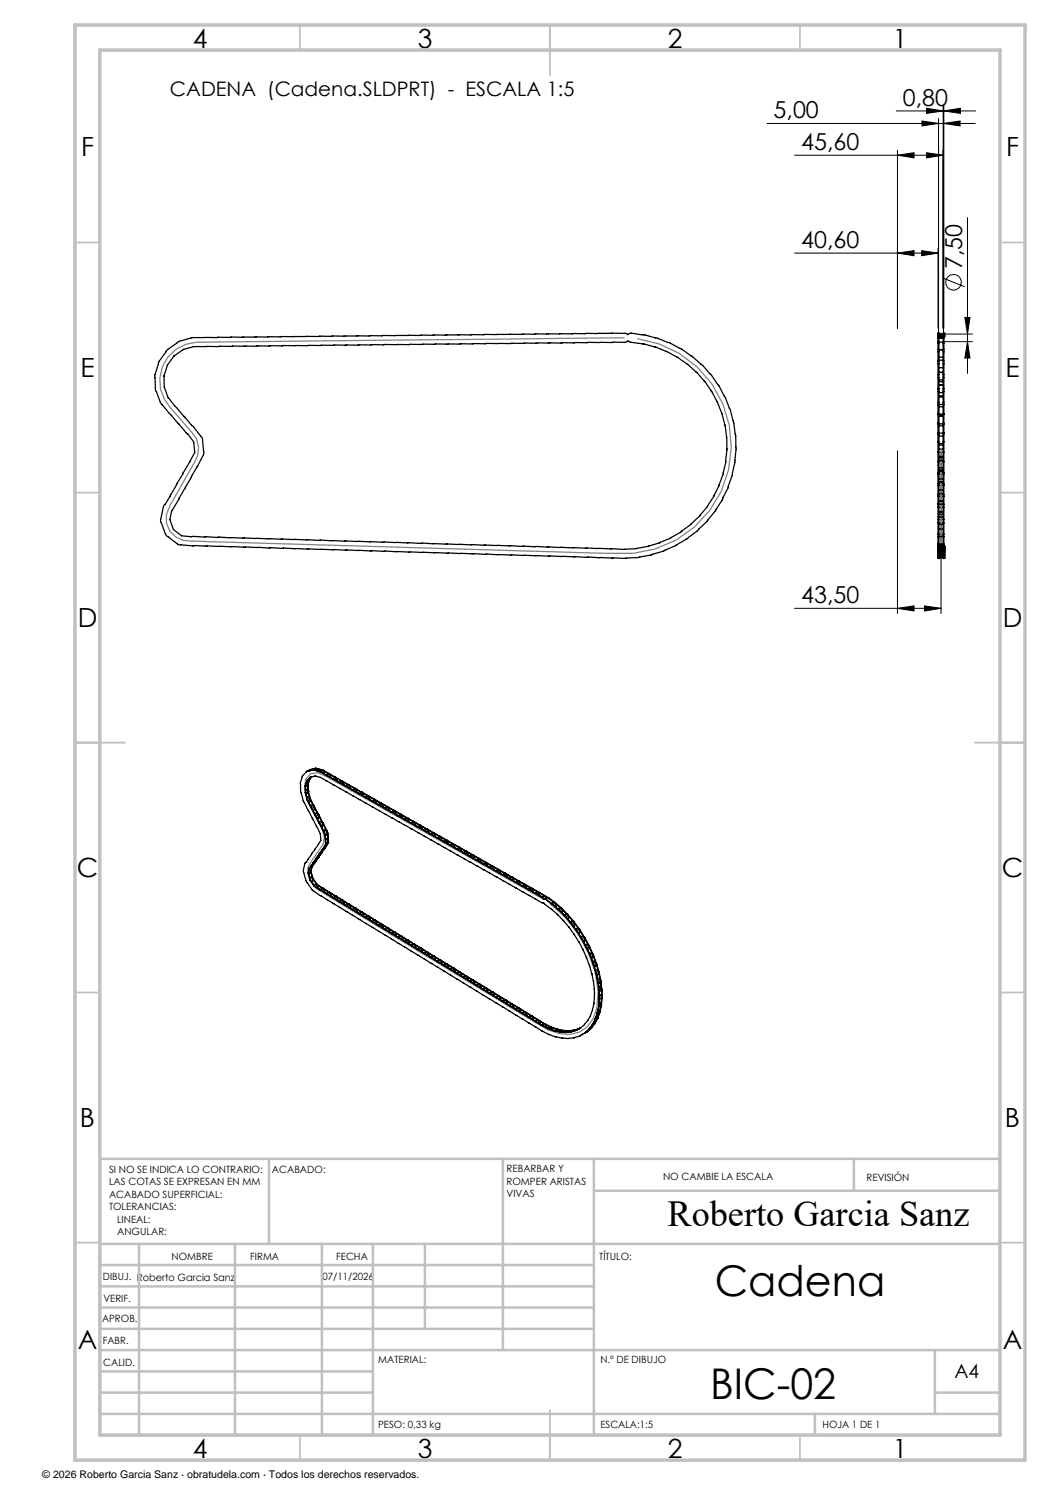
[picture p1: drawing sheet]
<svg xmlns="http://www.w3.org/2000/svg" width="210mm" height="297mm" viewBox="0 0 210 297" stroke-linecap="round" stroke-linejoin="round" font-family="sans-serif">
<defs><g id="words">
<g font-size="8.5">
<text x="142.9" y="259.3">Cadena</text>
<text x="142" y="279.7">BIC-02</text>
</g>
<text font-size="7.3" x="133.5" y="245.1">Roberto Garcia Sanz</text>
<g font-size="5.3">
<text x="38.5" y="9.5">4</text>
<text x="83.5" y="9.5">3</text>
<text x="133.6" y="9.5">2</text>
<text x="178.6" y="9.5">1</text>
<text x="16.2" y="31.3">F</text>
<text x="201.2" y="31.3">F</text>
<text x="16.1" y="75.5">E</text>
<text x="201.1" y="75.5">E</text>
<text x="15.5" y="125.5">D</text>
<text x="200.5" y="125.5">D</text>
<text x="15.4" y="175.5">C</text>
<text x="200.4" y="175.5">C</text>
<text x="16" y="225.5">B</text>
<text x="201" y="225.5">B</text>
<text x="15.5" y="269.8">A</text>
<text x="200.5" y="269.8">A</text>
<text x="38.5" y="291.5">4</text>
<text x="83.5" y="291.5">3</text>
<text x="133.6" y="291.5">2</text>
<text x="178.6" y="291.5">1</text>
</g>
<g font-size="4.7">
<text x="154.7" y="23.7">5,00</text>
<text x="180.6" y="21.1">0,80</text>
<text x="160.2" y="30">45,60</text>
<text x="160.2" y="49.6">40,60</text>
<text x="192.4" y="53.9" transform="rotate(-90 192.4 53.9)">7,50</text>
<text x="160.2" y="120.7">43,50</text>
</g>
<text font-size="4" x="34" y="19.1">CADENA (Cadena.SLDPRT) - ESCALA 1:5</text>
<text font-size="3.9" x="190.9" y="275.5">A4</text>
<text font-size="2.1" x="8.5" y="295.6">© 2026 Roberto Garcia Sanz · obratudela.com · Todos los derechos reservados.</text>
<g font-size="2">
<text x="21.8" y="234.6">SI NO SE INDICA LO CONTRARIO:</text>
<text x="21.8" y="237.1">LAS COTAS SE EXPRESAN EN MM</text>
<text x="21.8" y="239.6">ACABADO SUPERFICIAL:</text>
<text x="54.4" y="234.6">ACABADO:</text>
<text x="101.3" y="234.5">REBARBAR Y</text>
<text x="101.3" y="237">ROMPER ARISTAS</text>
<text x="101.3" y="239.5">VIVAS</text>
<text x="132.6" y="236">NO CAMBIE LA ESCALA</text>
<text x="173.3" y="236.2">REVISIÓN</text>
<text x="21.8" y="242.1">TOLERANCIAS:</text>
<text x="23.4" y="244.6">LINEAL:</text>
<text x="23.4" y="247.1">ANGULAR:</text>
<text x="34.3" y="252">NOMBRE</text>
<text x="50" y="251.9">FIRMA</text>
<text x="67.2" y="251.9">FECHA</text>
<text x="119.9" y="251.9">TÍTULO:</text>
<text x="20.6" y="256.1">DIBUJ. Roberto Garcia Sanz</text>
<text x="64.5" y="255.9">07/11/2026</text>
<text x="20.7" y="260.3">VERIF.</text>
<text x="20.4" y="264.4">APROB.</text>
<text x="20.5" y="268.8">FABR.</text>
<text x="20.7" y="273.1">CALID.</text>
<text x="75.6" y="272.5">MATERIAL:</text>
<text x="120.1" y="272.5">N.º DE DIBUJO</text>
<text x="75.6" y="285.5">PESO: 0,33 kg</text>
<text x="120.1" y="285.6">ESCALA:1:5</text>
<text x="164.5" y="285.6">HOJA 1 DE 1</text>
</g>
</g></defs>
<g fill="none" stroke="#000" stroke-width=".2">
<path d="M153.4 24.7h41.7M158.9 31h29.7M179.2 22.2h15.9M179.5 31l3.3-.5v1.1zM179.5 30.1v35.5M184.4 24.2l3.3 .5-3.3 .5zM185.3 21.7l3.3 .5-3.3 .5zM185.3 30.5l3.3 .5-3.3 .6zM187.7 23.7v42.9M188.6 21.2v44.4M188.7 24.7l3.3-.5v1zM188.7 23.7v42.9"/>
<path d="M188.8 22.2l3.3-.5v1zM188.8 21.2v44.4M158.9 50.6h28.7M179.5 50.6l3.3-.5v1zM184.3 50.1l3.3 .5-3.3 .5zM187.6 49.6v16M188.5 55.6l4.4 1.8M193.5 43.5v31.2M188.7 68.3h5.8M188.7 66.8h5.8M193 63.5h1l-.5 3.3zM193.5 68.3l.5 3.3h-1z"/>
<path d="M179.5 90.2v32.5M188.2 90.2v32.5M158.9 121.7h29.3M179.5 121.7l3.3-.5v1zM184.9 121.2l3.3 .5-3.3 .5z"/>
<circle cx="190.7" cy="56.4" r="1.55"/>
</g>
<path d="M124.9 67.6l-83.3 .8a8.3 8.3 0 0 0-9.1 5 7.7 7.7 0 0 0 1.8 8.3l4 4.7a4.7 4.7 0 0 1 .5 6.2l-4.7 8.3a4.6 4.6 0 0 0-.3 5.1 4.6 4.6 0 0 0 4.5 2.2l77.6 2.3 10.8 .2a21.6 21.6 0 0 0 19.6-21.2 21.6 21.6 0 0 0-18.8-21.8M108.7 179.8l-43.4-24.5-1.7-.8-1.5 .3-1 1.1-.2 1.8 .5 2.2 3 6 .5 1.6-.3 1.3-2.1 3.1a3.2 3.2 0 0 0-.6 3.9l.6 1 .8 .9 2.6 1.6 40.2 24.6 3.5 2 2.2 .8a5.9 5.9 0 0 0 7.5-5l.3-3.4a24.9 24.9 0 0 0-9.6-17.6" fill="none" stroke="#808080" stroke-width=".25"/>
<g fill="none" stroke="#c0c0c0" stroke-width=".35">
<path d="M60 5v5M110 5v10M160 5v5M15 48.5h5M200 48.5h5M15 98.5h5M200 98.5h5M15 148.5h10M195 148.5h10M15 198.5h5M200 198.5h5M15 248.5h5"/>
<path d="M200 248.5h5M60 287v5M110 282v10M160 287v5"/>
</g>
<g fill="none" stroke="#c0c0c0" stroke-width=".5">
<path d="M53.8 231.8v17M100.6 231.8v38.2M118.8 231.8v55.2M118.8 238.2h81.2M170.8 231.8v6.4M200 231.8h-180v55.2M20 248.8h180M20 257.3h98.8M20 253h98.8M27.8 248.8v38.2M47 248.8v38.2M64.4 248.8v38.2"/>
<path d="M74.6 248.8v38.2M85 248.8v17M20 265.8h98.8M20 261.5h98.8M20 278.5h54.6M20 274.3h54.6M20 270h180M187 278.5h13M187 270v12.8M20 282.8h180M163 282.8v4.2"/>
</g>
<path d="M15 5h190v287h-190zM20 10h180v277h-180z" fill="none" stroke="#c0c0c0" stroke-width=".7"/>
<g fill="#000">
<path d="M184.4 24.2l3.3 .5-3.3 .5zM188.7 24.7l3.3-.5v1z"/>
<path d="M185.3 21.7l3.3 .5-3.3 .5zM188.8 22.2l3.3-.5v1zM179.5 31l3.3-.5v1.1zM185.3 30.5l3.3 .5-3.3 .6zM179.5 50.6l3.3-.5v1zM184.3 50.1l3.3 .5-3.3 .5z"/>
<path d="M193.5 68.3l.5 3.3h-1zM193 63.5h1l-.5 3.3z"/>
<path d="M184.9 121.2l3.3 .5-3.3 .5zM179.5 121.7l3.3-.5v1z"/>
</g>
<g fill="none" stroke="#000" stroke-width=".25">
<path d="M33.4 70l2.3-1.7 2.7-.8 78.8-.8h8.1a.35 .35 0 0 0 .3 .2 .35 .35 0 0 0 .3-.2l3 .3 2.5 .6 2.5 .9 2.4 1.3 2.1 1.5 2.1 1.8 1.7 1.8 1.6 2.2 1.3 2.4 .9 2.4 .8 2.6 .3 2.6 .1 2.7-.2 2.7-.5 2.5-.9 2.6-1.1 2.3-1.4 2.2-1.6 2.1-2 1.9-2 1.6-2.2 1.4-2.5 1.1-2.6 .8-2.5 .5-2.6 .2-68.4-2.1-18.1-.4-3-.3-2.5-2-1-2.9 .6-2.8 1.3-1.9 4.9-8.9-.2-2-1.2-1.6-5.3-6.1-1.1-2.6-.1-3.1 .7-2.5zM34.8 71.2a7.1 7.1 0 0 1 6.4-1.9l81.2-.8h2.6l.6-.3 .5 .2 2.7 .4 2.4 .6 2.1 .9 2.2 1.2 2 1.4 1.9 1.6 1.6 1.8 1.4 2 1.1 2.2 .9 2.2 .6 2.4 .3 2.4 .1 2.5-.2 2.4-.6 2.4-.8 2.3-1 2.2-1.3 2-1.6 1.9-1.8 1.7-1.9 1.5-2.1 1.2-2.2 1-2.3 .7-2.5 .4-2.4 .2-86.4-2.6-2-.1-1.6-1.3-.7-2 .3-1.7 5.2-8.9 1.2-2.3 .1-.6-.4-2.9-6.8-8a6.9 6.9 0 0 1 1.2-8.3zM34.8 71.2h.1M187.6 74.9v.6M187.6 77.8v.5M187.6 72.2v.6M187.6 69.9v.5M187.6 68.3v.3M187.6 67.5v.1M187.6 67.5h.1M187.6 67.4v.1M187.6 67.4h.1"/>
<path d="M187.6 67.3v.1M187.6 67.3h.1M187.6 67.2v.1M187.6 67.2h.1M187.6 67.1v.1M187.6 67.1h.1M187.6 67v.1M187.6 67h.1M187.6 66.9v.1M187.6 66.9h.1M187.6 66.8v.1M187.6 66.8h.1"/>
<path d="M187.6 66.7v.1M187.6 66.7h.1M187.6 66.6v.1M187.6 67.5h1.2M187.6 67.4h1.2M187.6 67.3h1.2M187.6 67.2h1.2M187.6 67h1.2M187.6 66.9h1.2M187.6 66.8h1.2M187.6 66.6h.2M187.6 67.1h1.2"/>
<path d="M187.6 69.9h1.2M187.6 67.6h1.2M187.6 74.9h.2M187.6 75.5h.2M187.6 72.8h.2M187.6 67.6v.7M187.6 68.6v1.3M187.6 70.4v1.8M187.6 72.8v2.1M187.6 75.5v2.3M187.6 78.3v2.2M187.6 77.8h.2"/>
<path d="M187.6 78.3h.2M187.6 72.2h.2M187.6 70.4h.2M187.6 68.6h.2M187.6 68.3h.2M187.6 66.7h.2M187.8 74.9v.6M187.8 77.8v.5M187.8 72.2v.6M187.8 68.6v1.8M187.8 68.3v.3M187.8 67.5v.8"/>
<path d="M187.8 67.5h.1M187.8 67.4v.1M187.8 67.4h.1M187.8 67.3v.1M187.8 67.3h.1M187.8 67.2v.1M187.8 67.2h.1M187.8 67.1v.1M187.8 67.1h.1M187.8 67v.1M187.8 67h.1M187.8 66.9v.1"/>
<path d="M187.8 66.9h.1M187.8 66.8v.1M187.8 66.8h.1M187.8 66.7v.1M187.8 66.7h.1M187.8 66.6v.1M187.8 74.5h.8M187.8 76h.8M187.8 77h.8M187.8 78.5h.8M187.8 72h.8M187.8 73.6h.8"/>
<path d="M187.8 79.4h.8M187.8 70h.8M187.8 71.4h.8M187.8 68.4h.8M187.8 67.7h.8M187.8 67.6h.8M187.8 76.3h.8M187.8 76.9h.8M187.8 79.2h.8M187.8 70.4v1.8M187.8 72.8v2.1M187.8 75.5v2.3"/>
<path d="M187.8 78.3v2.2M188.6 74.9v.6M188.6 77.8v.5M188.6 72.2v.6M188.6 68.6v1.8M188.6 68.3v.3M188.6 67.5v.8M188.6 67.5h.1M188.6 67.4v.1M188.6 67.4h.1M188.6 67.3v.1M188.6 67.3h.1"/>
<path d="M188.6 67.2v.1M188.6 67.2h.1M188.6 67.1v.1M188.6 67.1h.1M188.6 67v.1M188.6 67h.1M188.6 66.9v.1M188.6 66.9h.1M188.6 66.8v.1M188.6 66.8h.1M188.6 66.7v.1M188.6 66.7h.1"/>
<path d="M188.6 66.6v.1M188.6 66.6h.2M188.6 74.9h.2M188.6 75.5h.2M188.6 72.8h.2M188.6 70.4v1.8M188.6 72.8v2.1M188.6 75.5v2.3M188.6 78.3v2.2M188.6 77.8h.2M188.6 78.3h.2M188.6 72.2h.2"/>
<path d="M188.6 70.4h.2M188.6 68.6h.2M188.6 68.3h.2M188.6 66.7h.2M188.8 74.9v.6M188.8 77.8v.5M188.8 72.2v.6M188.8 69.9v.5M188.8 68.3v.3M188.8 67.5v.1M188.8 67.5h.1M188.8 67.4v.1"/>
<path d="M188.8 67.4h.1M188.8 67.3v.1M188.8 67.3h.1M188.8 67.2v.1M188.8 67.2h.1M188.8 67.1v.1M188.8 67.1h.1M188.8 67v.1M188.8 67h.1M188.8 66.9v.1M188.8 66.9h.1M188.8 66.8v.1"/>
<path d="M188.8 66.8h.1M188.8 66.7v.1M188.8 66.7h.1M188.8 66.6v.1M188.8 67.6v.7M188.8 68.6v1.3M188.8 70.4v1.8M188.8 72.8v2.1M188.8 75.5v2.3M188.8 78.3v2.2M187.6 80.5v.5M187.6 82.7v.2"/>
<path d="M187.6 99v.3M187.6 96.7v.3M187.6 84.6v.2M187.6 94.5v.3M187.6 86.5v.3M187.6 92.3v.1M187.6 81v1.7M187.6 82.9v1.7M187.6 84.8v1.7M187.6 86.8v5.5M187.6 92.4v2.1M187.6 94.8v1.9"/>
<path d="M187.6 97v2M187.6 99.3v1.5M187.6 80.5h.2M187.6 81h.2M187.6 82.7h.2M187.6 99.3h.2M187.6 82.9h.2M187.6 99h.2M187.6 97h.2M187.6 84.6h.2M187.6 96.7h.2M187.6 94.8h.2"/>
<path d="M187.6 84.8h.2M187.6 86.5h.2M187.6 94.5h.2M187.6 92.4h.2M187.6 86.8h.2M187.6 88.4h.2M187.6 92.3h.2M187.6 90.4h.2M187.8 80.5v.5M187.8 82.7v.2M187.8 99v.3M187.8 96.7v.3"/>
<path d="M187.8 84.6v.2M187.8 94.5v.3M187.8 86.5v.3M187.8 92.3v.1M187.8 80.9h.8M187.8 81.3h.8M187.8 82.8h.8M187.8 98.7h.8M187.8 96.5h.8M187.8 98h.8M187.8 83.3h.8M187.8 84.8h.8"/>
<path d="M187.8 94.3h.8M187.8 95.8h.8M187.8 85.2h.8M187.8 86.6h.8M187.8 92.1h.8M187.8 93.6h.8M187.8 87.2h.8M187.8 88.7h.8M187.8 89.8h.8M187.8 91.3h.8M187.8 96.4h.8M187.8 83h.8"/>
<path d="M187.8 94h.8M187.8 91.5h.8M187.8 89h.8M187.8 81v1.7M187.8 82.9v1.7M187.8 84.8v1.7M187.8 86.8v5.5M187.8 92.4v2.1M187.8 94.8v1.9M187.8 97v2M187.8 99.3v1.5M188.6 80.5v.5"/>
<path d="M188.6 82.7v.2M188.6 99v.3M188.6 96.7v.3M188.6 84.6v.2M188.6 94.5v.3M188.6 86.5v.3M188.6 92.3v.1M188.6 81v1.7M188.6 82.9v1.7M188.6 84.8v1.7M188.6 86.8v5.5M188.6 92.4v2.1"/>
<path d="M188.6 94.8v1.9M188.6 97v2M188.6 99.3v1.5M188.6 80.5h.2M188.6 81h.2M188.6 82.7h.2M188.6 99.3h.2M188.6 82.9h.2M188.6 99h.2M188.6 97h.2M188.6 84.6h.2M188.6 96.7h.2"/>
<path d="M188.6 94.8h.2M188.6 84.8h.2M188.6 86.5h.2M188.6 94.5h.2M188.6 92.4h.2M188.6 86.8h.2M188.6 88.4h.2M188.6 92.3h.2M188.6 90.4h.2M188.8 80.5v.5M188.8 82.7v.2M188.8 99v.3"/>
<path d="M188.8 96.7v.3M188.8 84.6v.2M188.8 94.5v.3M188.8 86.5v.3M188.8 92.3v.1M188.8 81v1.7M188.8 82.9v1.7M188.8 84.8v1.7M188.8 86.8v5.5M188.8 92.4v2.1M188.8 94.8v1.9M188.8 97v2"/>
<path d="M188.8 99.3v1.5M187.6 103.9v.7M187.6 100.8v.6M187.6 106.8v.5M187.6 108.8v.2M187.6 109.2h.1M187.6 109.3h.1M187.6 109.4h.1M187.6 109.5h.1M187.6 109.6h.1M187.6 109.7h.1M187.6 109.8h.1"/>
<path d="M187.6 109.9h.1M187.6 110h.1M187.6 110.1h.1M187.6 110.2h.1M187.6 110.3h.1M187.6 110.4h.1M187.6 110.5h.1M187.6 110.6h.1M187.6 110.7h.1M187.6 110.9h.1M187.6 111h.1M187.6 111.1h.1"/>
<path d="M187.6 111.2h.1M187.6 111.3h.1M187.6 111.5h.1M187.6 111.6h.1M187.6 111.7h.1M187.6 108.8h1.2M187.6 109h1.2M187.6 109.2h1.2M187.6 109.3h1.2M187.6 109.4h.2M187.6 109.4h1.2M187.6 109.5h.2"/>
<path d="M187.6 109.6h1.2M187.6 109.7h1.2M187.6 109.8h1.2M187.6 109.9h1.2M187.6 110h.2M187.6 110h1.2M187.6 110.1h.2M187.6 110.2h1.2M187.6 110.3h1.2M187.6 110.4h1.2M187.6 110.5h1.2M187.6 110.6h.2"/>
<path d="M187.6 110.6h1.2M187.6 110.7h.2M187.6 110.8h1.2M187.6 110.9h1.2M187.6 111h1.2M187.6 111.1h1.2M187.6 111.2h.2M187.6 111.2h1.2M187.6 111.3h.2M187.6 111.4h1.2M187.6 111.5h.2M187.6 111.6h.2"/>
<path d="M187.6 111.7h.2M187.6 101.4v2.5M187.6 104.6v2.2M187.6 107.3v1.5M187.6 109v2.7M187.6 103.9h.2M187.6 104.6h.2M187.6 101.4h.2M187.6 106.8h.2M187.6 100.8h.2M187.6 107.3h.2M187.8 103.9v.7"/>
<path d="M187.8 100.8v.6M187.8 106.8v.5M187.8 107.3v4.4M187.8 109.2h.1M187.8 109.3h.1M187.8 109.4h.1M187.8 109.5h.1M187.8 109.6h.1M187.8 109.7h.1M187.8 109.8h.1M187.8 109.9h.1M187.8 110h.1"/>
<path d="M187.8 110.1h.1M187.8 110.2h.1M187.8 110.3h.1M187.8 110.4h.1M187.8 110.5h.1M187.8 110.6h.1M187.8 110.7h.1M187.8 110.9h.1M187.8 111h.1M187.8 111.1h.1M187.8 111.2h.1M187.8 111.3h.1"/>
<path d="M187.8 111.5h.1M187.8 111.6h.1M187.8 111.7h.1M187.8 103.4h.8M187.8 104.9h.8M187.8 100.9h.8M187.8 102.3h.8M187.8 105.8h.8M187.8 107.3h.8M187.8 100.2h.8M187.8 109h.8M187.8 109.1h.8"/>
<path d="M187.8 109.4h.8M187.8 109.5h.8M187.8 110h.8M187.8 110.1h.8M187.8 110.6h.8M187.8 111.2h.8M187.8 111.5h.8M187.8 102.9h.8M187.8 101.4v2.5M187.8 104.6v2.2M188.6 103.9v.7M188.6 100.8v.6"/>
<path d="M188.6 106.8v.5M188.6 107.3v4.4M188.6 109.2h.1M188.6 109.3h.1M188.6 109.4h.1M188.6 109.5h.1M188.6 109.6h.1M188.6 109.7h.1M188.6 109.8h.1M188.6 109.9h.1M188.6 110h.1M188.6 110.1h.1"/>
<path d="M188.6 110.2h.1M188.6 110.3h.1M188.6 110.4h.1M188.6 110.5h.1M188.6 110.6h.1M188.6 110.7h.1M188.6 110.9h.1M188.6 111h.1M188.6 111.1h.1M188.6 111.2h.1M188.6 111.3h.1M188.6 111.5h.1"/>
<path d="M188.6 111.6h.1M188.6 111.7h.1M188.6 109.4h.2M188.6 109.5h.2M188.6 110h.2M188.6 110.1h.2M188.6 110.6h.2M188.6 110.7h.2M188.6 111.2h.2M188.6 111.3h.2M188.6 111.5h.2M188.6 111.6h.2"/>
<path d="M188.6 111.7h.2M188.6 101.4v2.5M188.6 104.6v2.2M188.6 103.9h.2M188.6 104.6h.2M188.6 101.4h.2M188.6 106.8h.2M188.6 100.8h.2M188.6 107.3h.2M188.8 103.9v.7M188.8 100.8v.6M188.8 106.8v.5"/>
<path d="M188.8 108.8v.2M188.8 109.2h.1M188.8 109.3h.1M188.8 109.4h.1M188.8 109.5h.1M188.8 109.6h.1M188.8 109.7h.1M188.8 109.8h.1M188.8 109.9h.1M188.8 110h.1M188.8 110.1h.1M188.8 110.2h.1"/>
<path d="M188.8 110.3h.1M188.8 110.4h.1M188.8 110.5h.1M188.8 110.6h.1M188.8 110.7h.1M188.8 110.9h.1M188.8 111h.1M188.8 111.1h.1M188.8 111.2h.1M188.8 111.3h.1M188.8 111.5h.1M188.8 111.6h.1"/>
<path d="M188.8 111.7h.1M188.8 101.4v2.5M188.8 104.6v2.2M188.8 107.3v1.5M188.8 109v2.7M61 157.2h.1M61 157.2l.1 1.3M61.1 158.5v.1M61.1 158.6l.4 1.4M61.1 157.8a.59 .59 0 0 1 .4 .5 .59 .59 0 0 1-.3 .5M61.1 157.2h.1M61.1 157.2h-.1"/>
<path d="M61.1 157.2v1.3M61.1 158.5l.4 1.5M61.3 156.5l.2 .5-.4 .3M61.4 159.4a.58 .58 0 0 1 .5 .4 .58 .58 0 0 1-.1 .6M61.4 156.1l-.4 1.1M61.4 154.3l-1 1-.3 1.2v1.9l.6 1.9 3.4 6.5 .1 1.3-2.5 3.7-.7 .8-.3 1.4 .5 2.2 1.2 1.8 1.7 1.2 44.3 27 2.7 1.2 1.3 .2 1.4 .1M61.5 156.1h-.1M61.5 156.1l-.4 1.1M61.5 154.2l-.1 .1M61.5 154.2l-.2 .1M61.5 156.9h.1M61.5 160h.1"/>
<path d="M61.5 156.9l.1 1.4M61.6 158.3h.1M61.6 158.3l.3 1.4M61.6 156.8v.1M61.6 156.8l-.1 .1M61.6 156.9h-.1M61.6 156.9l.1 1.3M61.7 158.2h.1M61.7 158.2l-.1 .1M61.7 158.2l.4 1.5M61.7 154.2h.1M61.8 155.7l-.3 .3"/>
<path d="M61.9 155.8h.1M61.9 155.8l-.4 1.1M61.9 154l-.2 .2M61.9 159.7l.1 .1M61.9 155.8l-.3 1M62 153.9l-.2 .1M62 155.8l.3-.4-.4 .4M62 159.8l.7 1.4M62 153.9l-.1 .1M62 155.8h-.1M62.1 155.4h.1M62.1 155.4l-.7 .7"/>
<path d="M62.1 159.7h.1M62.1 155.4l-.6 .7M62.1 159.7h-.2M62.1 159.7l-.1 .1M62.1 159.7l.7 1.4M62.6 154l-1.2 .3M62.6 154l1.2 .3M62.7 153.9l-1.2 .3M62.7 153.9l-.1 .1M62.7 153.9l1.2 .3M62.8 154l.3-.2 .4 .4M63 155.2a3.3 3.3 0 0 1 2.3 1l40.5 22.9 2.6 1.4 .3 .1"/>
<path d="M63 155.2h.1M63 155.2l-.9 .2M63.1 153.7l-1.2 .3M63.1 153.7l1.2 .3M63.2 153.7l-1.2 .2M63.2 153.7h-.1M63.2 153.7l1.2 .2M63.8 154.3l.2 .1M63.9 154.2l.2 .1M63.9 154.2l-.1 .1M64 154.3a.54 .54 0 0 1 .6-.1 .54 .54 0 0 1 .3 .6M64 154.4l1.2 .6"/>
<path d="M64.1 154.3l1.1 .7M64.1 154.3l-.1 .1M64.3 154l.2 .1M64.4 153.9l.2 .1M64.4 153.9l-.1 .1M64.5 154.1l1.2 .6M64.6 154l-.1 .1M64.6 154l1.2 .7M65.2 155l.1 .1M65.2 155h.2M65.2 155h.1M65.3 155.1l1.2 .7"/>
<path d="M65.3 155a.52 .52 0 0 1 .7 0 .52 .52 0 0 1 .2 .5M65.4 155l1.1 .7M65.4 155l-.1 .1M65.7 154.7l.1 .1M65.8 154.7l.1 .1M65.8 154.7h-.1M65.8 154.8l1.2 .7M65.9 154.8h-.1M65.9 154.8l1.1 .6M66.5 155.8h.1M66.5 155.7l.2 .1M66.5 155.7v.1"/>
<path d="M66.6 155.8l1.2 .7M66.6 155.7a.52 .52 0 0 1 .7 0 .52 .52 0 0 1 .2 .6M66.7 155.8l1.1 .7M66.7 155.8h-.1M67 155.5h.1M67 155.4l.2 .1M67 155.4v.1M67.1 155.5l1.2 .7M67.2 155.5h-.1M67.2 155.5l1.1 .7M67.8 156.5l.1 .1M67.8 156.5h.2"/>
<path d="M67.8 156.5h.1M67.9 156.6l1.2 .6M67.9 156.5a.52 .52 0 0 1 .7-.1 .52 .52 0 0 1 .2 .6M68 156.5l-.1 .1M68 156.5l1.1 .7M68.3 156.2l.1 .1M68.3 156.2h.2M68.3 156.2h.1M68.4 156.3l1.2 .6M68.5 156.2l-.1 .1M68.5 156.2l1.1 .7M69.1 157.2l.1 .1"/>
<path d="M69.1 157.2l.2 .1M69.1 157.2h.1M69.2 157.3l1.2 .7M69.3 157.2a.52 .52 0 0 1 .6 0 .52 .52 0 0 1 .2 .5M69.3 157.3l1.1 .6M69.3 157.3h-.1M69.6 156.9l.1 .1M69.6 156.9l.2 .1M69.6 156.9h.1M69.7 157l1.2 .7M69.8 157l1.1 .7M69.8 157h-.1"/>
<path d="M70.4 158h.1M70.4 157.9l.2 .1M70.4 157.9v.1M70.5 158l1.2 .7M70.6 158a.52 .52 0 0 1 .6-.1 .52 .52 0 0 1 .2 .6M70.6 158h-.1M70.6 158l1.2 .7M70.9 157.7l.1 .1M70.9 157.7h.2M70.9 157.7h.1M71 157.8l1.2 .6M71.1 157.7l-.1 .1"/>
<path d="M71.1 157.7l1.1 .7M71.7 158.7l.1 .1M71.8 158.7h.1M71.8 158.7h-.1M71.8 158.8l1.2 .7M71.9 158.7a.52 .52 0 0 1 .6 0 .52 .52 0 0 1 .2 .5M71.9 158.7l-.1 .1M71.9 158.7l1.2 .7M72.2 158.4l.2 .1M72.2 158.4h.2M72.2 158.4h.1M72.4 158.5l1.1 .7"/>
<path d="M72.4 158.4l1.2 .7M72.4 158.4v.1M73 159.5h.1M73.1 159.4l.1 .1M73.1 159.4l-.1 .1M73.1 159.5l1.2 .7M73.2 159.5a.52 .52 0 0 1 .6-.1 .52 .52 0 0 1 .2 .5M73.2 159.5l1.2 .7M73.2 159.5h-.1M73.5 159.2h.2M73.6 159.1l.1 .1M73.6 159.1l-.1 .1"/>
<path d="M73.7 159.2l1.1 .7M73.7 159.2l1.2 .6M73.7 159.2h.1M74.8 159.9l.2 .1M74.9 159.8l.1 .1M74.9 159.8l-.1 .1M75 160l1.1 .7M75 159.9l1.2 .7M75 159.9v.1M61.2 172.5h.1M61.2 172.5h-.1M61.5 160v.1"/>
<path d="M61.5 160.1l.7 1.4M61.6 160l-.1 .1M61.6 160l.7 1.4M61.6 174.6l.4 1.4M61.7 174.6h-.1M61.7 174.6l.4 1.3M61.8 173.7l-.2 .9M61.8 173.6v.1M61.8 173.8a.53 .53 0 0 1-.1 1M61.9 173.6l-.1 .1M61.9 173.6l-.2 1M61.9 175.4a.6 .6 0 0 1 .6 .3 .6 .6 0 0 1-.1 .7"/>
<path d="M61.9 173.6h.1M61.9 173.6h-.1M62 176l.8 1.2M62.1 175.9l-.1 .1M62.1 175.9l.8 1.3M62.1 161.1a.58 .58 0 0 1 .6 .3 .58 .58 0 0 1-.1 .7M62.1 174.3l.4 1.4M62.2 161.5l.1 .2M62.2 174.3h-.1M62.2 174.3l.4 1.3M62.3 161.4l.1 .2M62.3 161.4l-.1 .1"/>
<path d="M62.3 173.1l-.1 .2M62.3 161.7l.7 1.4M62.3 173.4l-.2 .9M62.4 173.4h-.1M62.4 161.6l-.1 .1M62.4 161.6l.7 1.5M62.4 173.4l-.2 .9M62.4 173.3v.1M62.5 172.8l-.7 .8M62.5 175.7l.9 1.2M62.6 172.6l-.1 .2M62.6 175.6l-.1 .1"/>
<path d="M62.6 175.6l.8 1.3M62.6 172.7l-.1 .1M62.6 172.7l-.7 .9M62.7 161.2l.1 .2M62.7 172.5l-.1 .2M62.7 172.5l-.1 .1M62.8 161.1l.1 .3M62.8 161.1l-.1 .1M62.8 177a.6 .6 0 0 1 .8 .7M62.8 177.2l1.1 .7M62.8 161.4l.8 1.4M62.9 161.4h-.1"/>
<path d="M62.9 161.4l.7 1.4M62.9 177.2h-.1M62.9 177.2l1 .7M63 162.8a.54 .54 0 0 1 .6 .2 .54 .54 0 0 1-.1 .7M63 172v.4l-.3 .2M63 163.1l.2 .2M63 172.4l-.6 1M63.1 172.3l-.1 .1M63.1 163.1l.2 .2M63.1 163.1h-.1M63.1 172.4h-.1M63.1 172.4l-.7 .9"/>
<path d="M63.2 172.2l-.1 .2M63.2 163.3l.7 1.4M63.2 171.8l-.6 .8M63.2 172.2l-.1 .1M63.2 171.7v.1M63.3 163.3h-.1M63.3 163.3l.7 1.3M63.3 171.8l-.6 .7M63.3 171.8h-.1M63.3 171.6v.2M63.3 171.6l-.1 .1M63.4 176.9l1 .7"/>
<path d="M63.4 176.9h.1M63.4 176.9l1.1 .7M63.6 162.8l.1 .3M63.6 162.8l.2 .2M63.6 162.8h.1M63.7 171.1l-.1 .3-.3 .2M63.7 163.1l.7 1.3M63.7 171.5l-.6 .8M63.7 171.3v.2M63.8 163l-.1 .1M63.8 163l.7 1.4M63.8 171.4l-.1 .1"/>
<path d="M63.8 171.4l-.6 .8M63.8 164.4a.56 .56 0 0 1 .7 .2 .56 .56 0 0 1-.2 .7M63.8 171.3v.1M63.8 170.8l-.6 .9M63.8 171.3h-.1M63.9 164.7l.2 .3M63.9 177.9l.2 .1M63.9 170.7l-.1 .1M63.9 170.8h-.1M63.9 170.8l-.6 .8M63.9 177.9h.1M64 164.6l.1 .3"/>
<path d="M64 170.7l-.1 .1M64 164.6l-.1 .1M64 170.7h-.1M64 177.9a.57 .57 0 0 1 .7 0 .57 .57 0 0 1 .2 .6M64.1 165l.7 1.5M64.1 178l1.1 .7M64.1 178l1.2 .7M64.1 164.9v.1M64.1 164.9l.8 1.6M64.1 178h.1M64.3 170.2v.2l-.3 .3M64.3 170.6l-.6 .7"/>
<path d="M64.4 164.4l.2 .3M64.4 170.4l-.1 .2M64.4 177.6l.2 .1M64.4 170l-.5 .7M64.4 170.5l-.1 .1M64.4 170.5l-.6 .8M64.5 164.4l.2 .2M64.5 170.4l-.1 .1M64.5 177.6l.2 .1M64.5 164.4h-.1M64.5 170.4h-.1M64.5 177.6h-.1"/>
<path d="M64.5 169.9l-.1 .1M64.5 169.9l-.5 .8M64.6 169.9h-.1M64.6 164.7l.7 1.5M64.6 177.7l1.1 .7M64.7 166.1a.56 .56 0 0 1 .6 .3 .56 .56 0 0 1-.2 .7M64.7 177.7l1.1 .7M64.7 164.6l-.1 .1M64.7 164.6l.7 1.6M64.7 177.7h-.1M64.8 166.5l.2 .5M64.9 166.5l.2 .5"/>
<path d="M64.9 166.5h-.1M64.9 169.2v.3l-.2 .2M64.9 169.7l-.5 .7M65 169.6l-.1 .1M65 167l.1 1.5M65 169.6l-.5 .8M65.1 167h-.1M65.1 167l.1 1.4M65.1 168.5v.4M65.1 169.5l-.1 .1M65.1 168.9l-.6 1M65.1 167.6a.58 .58 0 0 1 .4 .6 .58 .58 0 0 1-.3 .5"/>
<path d="M65.2 168.4v.5M65.2 168.4l-.1 .1M65.2 168.9h-.1M65.2 168.9l-.6 1M65.2 178.7l.2 .1M65.3 178.7h.1M65.3 178.7h-.1M65.3 166.2l.2 .5M65.3 178.7a.58 .58 0 0 1 .7 0 .58 .58 0 0 1 .3 .6M65.4 166.2l.2 .5M65.4 178.8l1.1 .7M65.4 166.2h-.1"/>
<path d="M65.4 178.7l1.2 .8M65.4 178.7v.1M65.5 166.7l.1 1.5M65.6 168.6l-.6 1M65.6 166.7h-.1M65.6 166.7l.1 1.4M65.6 168.2v.4M65.7 168.1v.5M65.7 168.1l-.1 .1M65.7 168.6h-.1M65.7 168.6l-.6 .9M65.7 178.4l.2 .1"/>
<path d="M65.8 178.4l.2 .1M65.8 178.4h-.1M65.9 178.5l1.1 .7M66 178.5h-.1M66 178.5l1.1 .7M66.5 179.5l.2 .1M66.6 179.5l.1 .1M66.6 179.5h-.1M66.6 179.5a.57 .57 0 0 1 .7-.1 .57 .57 0 0 1 .3 .7M66.7 179.6l1.1 .7M66.7 179.6l1.2 .7M66.7 179.6h.1"/>
<path d="M67 179.2l.2 .1M67.1 179.2h.2M67.1 179.2h-.1M67.2 179.3l1.1 .7M67.3 179.2l1.1 .8M67.3 179.2l-.1 .1M68.4 180l.2 .1M68.4 180h-.1M74.3 160.2l.1 .1M74.4 160.2h.1M74.4 160.2h-.1M74.4 160.3l1.2 .6"/>
<path d="M74.5 160.2a.52 .52 0 0 1 .6-.1 .52 .52 0 0 1 .2 .6M74.5 160.2l-.1 .1M74.5 160.2l1.2 .7M75.6 160.9l.1 .1M75.7 160.9l.1 .1M75.7 160.9h-.1M75.7 161l1.2 .7M75.8 160.9a.52 .52 0 0 1 .6 0 .52 .52 0 0 1 .2 .5M75.8 161h-.1M75.8 161l1.2 .6M76.1 160.7h.2M76.2 160.6l.1 .1"/>
<path d="M76.2 160.6l-.1 .1M76.3 160.7l1.1 .7M76.3 160.7l1.2 .6M76.3 160.7h.1M76.9 161.7h.1M77 161.6l.2 .1M77 161.6l-.1 .1M77 161.7l1.2 .7M77.1 161.6a.54 .54 0 0 1 .6 0 .54 .54 0 0 1 .2 .6M77.2 161.7h-.2M77.2 161.7l1.1 .7M77.4 161.4h.2"/>
<path d="M77.5 161.3l.1 .1M77.5 161.3l-.1 .1M77.6 161.4l1.1 .7M77.6 161.4h.1M77.6 161.4l1.2 .7M78.2 162.4l.2 .1M78.3 162.4h.2M78.3 162.4h-.1M78.4 162.5l1.1 .7M78.4 162.4a.54 .54 0 0 1 .6 0 .54 .54 0 0 1 .2 .5M78.5 162.4l1.1 .7M78.5 162.4l-.1 .1"/>
<path d="M78.7 162.1l.2 .1M78.8 162.1h.2M78.8 162.1h-.1M78.9 162.2l1.1 .6M79 162.1l-.1 .1M79 162.1l1.1 .7M79.5 163.2h.2M79.6 163.1l.2 .1M79.6 163.1l-.1 .1M79.7 163.2l1.1 .7M79.7 163.1a.54 .54 0 0 1 .6 0 .54 .54 0 0 1 .2 .6M79.8 163.2h-.1"/>
<path d="M79.8 163.2l1.1 .6M80 162.8l.2 .1M80.1 162.8l.2 .1M80.1 162.8h-.1M80.2 162.9l1.1 .7M80.3 162.9h-.1M80.3 162.9l1.1 .6M80.8 163.9l.2 .1M80.9 163.8l.2 .1M80.9 163.8l-.1 .1M81 164l1.1 .6M81 163.9a.52 .52 0 0 1 .6-.1 .52 .52 0 0 1 .2 .6"/>
<path d="M81.1 163.9l1.1 .7M81.1 163.9l-.1 .1M81.3 163.6l.2 .1M81.4 163.5l.2 .1M81.4 163.5l-.1 .1M81.5 163.7l1.1 .6M81.6 163.6l-.1 .1M81.6 163.6l1.1 .7M82.1 164.6l.2 .1M82.2 164.6h.2M82.2 164.6h-.1M82.3 164.7l1.1 .7"/>
<path d="M82.3 164.6a.52 .52 0 0 1 .6 0 .52 .52 0 0 1 .2 .5M82.4 164.6l1.1 .7M82.4 164.6l-.1 .1M82.6 164.3l.2 .1M82.7 164.3l.2 .1M82.7 164.3h-.1M82.8 164.4l1.1 .7M82.9 164.4h-.1M82.9 164.4l1.1 .6M83.4 165.4h.2M83.5 165.3l.2 .1M83.5 165.3l-.1 .1"/>
<path d="M83.6 165.4l1.1 .7M83.6 165.3a.52 .52 0 0 1 .6 0 .52 .52 0 0 1 .3 .6M83.7 165.4l1.1 .6M83.7 165.4h-.1M83.9 165.1h.2M84 165l.2 .1M84 165l-.1 .1M84.1 165.1l1.1 .7M84.2 165.1h-.1M84.2 165.1l1.1 .7M84.7 166.1l.2 .1M84.8 166l.2 .1"/>
<path d="M84.8 166l-.1 .1M84.9 166.2l1.1 .6M84.9 166.1a.52 .52 0 0 1 .6-.1 .52 .52 0 0 1 .3 .6M85 166.1l1.1 .7M85 166.1l-.1 .1M85.2 165.8l.2 .1M85.3 165.8h.2M85.3 165.8h-.1M85.4 165.9l1.1 .6M85.5 165.8l-.1 .1M85.5 165.8l1.1 .7M86 166.8l.2 .1"/>
<path d="M86.1 166.8l.2 .1M86.1 166.8h-.1M86.2 166.9l1.1 .7M86.2 166.8a.52 .52 0 0 1 .6 0 .52 .52 0 0 1 .3 .5M86.3 166.9l1.1 .6M86.3 166.9h-.1M86.5 166.5l.2 .1M86.6 166.5h.2M86.6 166.5h-.1M86.7 166.6l1.1 .7M86.8 166.5l-.1 .1M86.8 166.5l1.1 .7"/>
<path d="M87.3 167.6h.2M87.4 167.5l.2 .1M87.4 167.5l-.1 .1M87.5 167.6l1.2 .7M87.5 167.6a.52 .52 0 0 1 .6-.1 .52 .52 0 0 1 .3 .6M87.6 167.6l1.1 .7M87.6 167.6h-.1M87.8 167.3l.2 .1M87.9 167.2l.2 .1M87.9 167.2l-.1 .1M88 167.4l1.1 .6M88.1 167.3l-.1 .1"/>
<path d="M88.1 167.3l1.1 .7M88.7 168.3l.1 .1M88.7 168.3h.2M88.7 168.3h.1M88.8 168.4l1.2 .6M88.8 168.3a.52 .52 0 0 1 .6-.1 .52 .52 0 0 1 .3 .6M88.9 168.3l1.1 .7M88.9 168.3l-.1 .1M89.1 168l.2 .1M89.2 168h.2M89.2 168h-.1M89.3 168.1l1.2 .7"/>
<path d="M89.4 168l1.1 .7M89.4 168l-.1 .1M90 169l.1 .1M90 169l.2 .1M90 169h.1M90.1 169.1l1.2 .7M90.1 169a.52 .52 0 0 1 .6 0 .52 .52 0 0 1 .3 .5M90.2 169.1l1.1 .7M90.2 169.1h-.1M90.5 168.8h.1M90.5 168.7l.2 .1M90.5 168.7v.1"/>
<path d="M90.6 168.8l1.2 .7M90.7 168.8l1.1 .6M90.7 168.8h-.1M91.3 169.8l.1 .1M91.3 169.8h.2M91.3 169.8h.1M91.4 169.9l1.2 .6M91.4 169.8a.52 .52 0 0 1 .6-.1 .52 .52 0 0 1 .3 .6M91.5 169.8l-.1 .1M91.5 169.8l1.1 .7M91.8 169.5h.1M91.8 169.4l.2 .1"/>
<path d="M91.8 169.4v.1M91.9 169.5l1.2 .7M92 169.5l1.1 .7M92 169.5h-.1M92.6 170.5l.1 .1M92.6 170.5h.2M92.6 170.5h.1M92.7 170.6l1.2 .7M92.7 170.5a.54 .54 0 0 1 .6 0 .54 .54 0 0 1 .3 .5M92.8 170.5l-.1 .1M92.8 170.5l1.1 .7M93.1 170.2l.1 .1"/>
<path d="M93.1 170.2h.2M93.1 170.2h.1M93.2 170.3l1.2 .7M93.3 170.2l-.1 .1M93.3 170.2l1.1 .7M93.9 171.3h.1M93.9 171.2l.2 .1M93.9 171.2v.1M94 171.3l1.2 .7M94.1 171.2a.54 .54 0 0 1 .6 0 .54 .54 0 0 1 .2 .6M94.1 171.3h-.1M94.1 171.3l1.1 .6"/>
<path d="M94.4 171h.1M94.4 170.9l.2 .1M94.4 170.9v.1M94.5 171l1.2 .7M94.6 171h-.1M94.6 171l1.1 .7M95.2 172l.1 .1M95.2 171.9l.2 .1M95.2 171.9v.1M95.3 172.1l1.2 .7M95.4 172a.54 .54 0 0 1 .6 0 .54 .54 0 0 1 .2 .5M95.4 172l1.2 .7"/>
<path d="M95.4 172l-.1 .1M95.7 171.7l.1 .1M95.7 171.7h.2M95.7 171.7h.1M95.8 171.8l1.2 .6M95.9 171.7l-.1 .1M95.9 171.7l1.1 .7M96.5 172.8h.1M96.6 172.7l.1 .1M96.6 172.7l-.1 .1M96.6 172.8l1.2 .7M96.7 172.7a.52 .52 0 0 1 .6 0 .52 .52 0 0 1 .2 .5"/>
<path d="M96.7 172.8l1.2 .6M96.7 172.8h-.1M97 172.4l.2 .1M97 172.4h.1M97.2 172.5l1.1 .7M97.2 172.5h.1M97.2 172.5l1.2 .6M97.8 173.5h.1M97.9 173.4l.1 .1M97.9 173.4l-.1 .1M97.9 173.5l1.2 .7M98 173.5a.52 .52 0 0 1 .6-.1 .52 .52 0 0 1 .2 .6"/>
<path d="M98 173.5l1.2 .7M98 173.5h-.1M98.3 173.2h.2M98.4 173.1l.1 .1M98.4 173.1l-.1 .1M98.5 173.2l1.1 .7M98.5 173.2h.1M98.5 173.2l1.2 .7M99.1 174.2l.1 .1M99.2 174.2h.1M99.2 174.2h-.1M99.2 174.3l1.2 .6"/>
<path d="M99.3 174.2a.52 .52 0 0 1 .6-.1 .52 .52 0 0 1 .2 .6M99.3 174.2l1.2 .7M99.3 174.2l-.1 .1M99.6 173.9l.2 .1M99.7 173.9l.1 .1M99.7 173.9h-.1M99.8 174l1.1 .7M99.8 174l1.2 .6M99.8 174h.1M100.4 174.9l.1 .1M100.5 174.9l.1 .1M100.5 174.9h-.1"/>
<path d="M100.5 175l1.2 .7M100.6 174.9a.52 .52 0 0 1 .6 0 .52 .52 0 0 1 .2 .5M100.6 175l1.2 .6M100.6 175h-.1M100.9 174.7h.2M101 174.6l.1 .1M101 174.6l-.1 .1M101.1 174.7l1.1 .7M101.1 174.7h.1M101.1 174.7l1.2 .7M101.7 175.7l.1 .1M101.8 175.6l.2 .1"/>
<path d="M101.8 175.6l-.1 .1M101.8 175.8l1.2 .6M101.9 175.7a.52 .52 0 0 1 .6-.1 .52 .52 0 0 1 .2 .6M102 175.7l1.1 .7M102 175.7l-.2 .1M102.2 175.4l.2 .1M102.3 175.4h.1M102.3 175.4h-.1M102.4 175.5l1.1 .6M102.4 175.4v.1M102.4 175.4l1.2 .7M103 176.4l.2 .1"/>
<path d="M103.1 176.4l.2 .1M103.1 176.4h-.1M103.2 176.5l1.1 .7M103.2 176.4a.52 .52 0 0 1 .6 0 .52 .52 0 0 1 .2 .5M103.3 176.5l1.1 .6M103.3 176.5h-.1M103.5 176.1l.2 .1M103.6 176.1h.2M103.6 176.1h-.1M103.7 176.2l1.1 .7M103.8 176.1l1.1 .7M103.8 176.1l-.1 .1"/>
<path d="M104.3 177.2h.2M104.4 177.1l.2 .1M104.4 177.1l-.1 .1M104.5 177.2l1.1 .7M104.5 177.2a.52 .52 0 0 1 .6-.1 .52 .52 0 0 1 .2 .6M104.6 177.2l1.1 .7M104.6 177.2h-.1M104.8 176.9h.2M104.9 176.8l.2 .1M104.9 176.8l-.1 .1M105 176.9l1.1 .7M105.1 176.9h-.1"/>
<path d="M105.1 176.9l1.1 .6M105.6 177.9l.2 .1M105.7 177.9h.2M105.7 177.9h-.1M105.8 178l1.1 .6M105.8 177.9a.52 .52 0 0 1 .6-.1 .52 .52 0 0 1 .2 .6M105.9 177.9l1.1 .7M105.9 177.9l-.1 .1M106.1 177.6l.2 .1M106.2 177.5l.2 .1M106.2 177.5l-.1 .1M106.3 177.7l1.1 .7"/>
<path d="M106.4 177.6l-.1 .1M106.4 177.6l1.1 .7M106.9 178.6l.2 .1M107 178.6l1.4 .8M107 178.6h-.1M107.1 178.7l.2-.2a.59 .59 0 0 1 .6 .6M107.1 178.7l1.3 .8M107.4 178.4h.2M107.5 178.3l.2 .1M107.5 178.3l-.1 .1M107.6 178.4l1.3 .8M107.7 178.4h-.1"/>
<path d="M107.7 178.4l1.3 .7M108.4 179.5l.3 .3 .4 .1M108.4 179.4a.54 .54 0 0 1 .6-.1 .54 .54 0 0 1 .3 .6M108.4 179.4l.4 .4M108.4 179.4v.1M108.8 179.8h.4M108.8 179.8h-.1M108.9 179.2l.3 .3M109 179.1l.3 .4M109 179.1l-.1 .1M109.1 179.9l1.1 .8M109.2 179.8l1.3 1"/>
<path d="M109.2 179.8l-.1 .1M109.2 179.5l.4 .1M109.3 179.5h.4M109.3 179.5h-.1M109.6 179.6l1.2 .8M109.7 179.5l-.1 .1M109.7 179.5l1.1 .9M67.8 180.3l.2 .1M67.9 180.3h.2M67.9 180.3h-.1M67.9 180.3a.58 .58 0 0 1 .7 0 .58 .58 0 0 1 .3 .6M68 180.4l1.1 .7"/>
<path d="M68.1 180.3l1.1 .8M68.1 180.3l-.1 .1M68.3 180l.2 .1M68.5 180.1l1.1 .7M68.6 180.1l1.1 .7M68.6 180.1h-.1M69.1 181.1l.2 .1M69.2 181.1h.2M69.2 181.1h-.1M69.3 181.1a.57 .57 0 0 1 .6-.1 .57 .57 0 0 1 .3 .6M69.3 181.2l1.1 .7M69.4 181.1l-.1 .1"/>
<path d="M69.4 181.1l1.1 .8M69.6 180.8l.2 .1M69.7 180.8l.2 .1M69.7 180.8h-.1M69.8 180.9l1.1 .7M69.9 180.9h-.1M69.9 180.9l1.1 .7M70.4 181.9l.2 .1M70.5 181.9l.2 .1M70.5 181.9h-.1M70.6 181.9a.57 .57 0 0 1 .6-.1 .57 .57 0 0 1 .3 .7M70.6 182l1.1 .7"/>
<path d="M70.7 182l1.1 .7M70.7 182h-.1M70.9 181.6l.2 .1M71 181.6h.2M71 181.6h-.1M71.1 181.7l1.1 .7M71.2 181.6l1.1 .8M71.2 181.6l-.1 .1M71.7 182.7l.2 .1M71.8 182.7h.2M71.8 182.7h-.1M71.9 182.7a.58 .58 0 0 1 .6 0 .58 .58 0 0 1 .3 .6"/>
<path d="M71.9 182.8l1.1 .7M72 182.7l-.1 .1M72 182.7l1.1 .8M72.2 182.4l.2 .1M72.3 182.4l.2 .1M72.3 182.4h-.1M72.4 182.5l1.2 .7M72.5 182.5l1.1 .7M72.5 182.5h-.1M73 183.5l.2 .1M73.1 183.5h.2M73.1 183.5h-.1"/>
<path d="M73.2 183.5a.57 .57 0 0 1 .6-.1 .57 .57 0 0 1 .3 .6M73.2 183.6l1.1 .7M73.3 183.5l1.1 .8M73.3 183.5l-.1 .1M73.6 183.2l.1 .1M73.6 183.2h.2M73.6 183.2h.1M73.7 183.3l1.2 .7M73.8 183.2l1.1 .8M73.8 183.2l-.1 .1M74.3 184.3l.2 .1M74.4 184.3h.2"/>
<path d="M74.4 184.3h-.1M74.5 184.3a.58 .58 0 0 1 .6 0 .58 .58 0 0 1 .3 .6M74.5 184.4l1.1 .7M74.6 184.3l1.1 .8M74.6 184.3l-.1 .1M74.9 184l.1 .1M74.9 184h.2M74.9 184h.1M75 184.1l1.2 .7M75.1 184l1.1 .8M75.1 184l-.1 .1M75.6 185.1l.2 .1"/>
<path d="M75.7 185.1h.2M75.7 185.1h-.1M75.8 185.1a.57 .57 0 0 1 .6-.1 .57 .57 0 0 1 .3 .6M75.8 185.2l1.1 .7M75.9 185.1l-.1 .1M75.9 185.1l1.1 .8M76.2 184.8l.1 .1M76.2 184.8l.2 .1M76.2 184.8h.1M76.3 184.9l1.2 .7M76.4 184.9h-.1M76.4 184.9l1.1 .7"/>
<path d="M76.9 185.9l.2 .1M77 185.9h.2M77 185.9h-.1M77.1 185.9a.57 .57 0 0 1 .6-.1 .57 .57 0 0 1 .3 .6M77.1 186l1.1 .7M77.2 185.9l1.1 .8M77.2 185.9l-.1 .1M77.5 185.6l.1 .1M77.5 185.6h.2M77.5 185.6h.1M77.6 185.7l1.2 .7M77.7 185.6l1.1 .8"/>
<path d="M77.7 185.6l-.1 .1M78.2 186.7l.2 .1M78.3 186.7h.2M78.3 186.7h-.1M78.4 186.7a.58 .58 0 0 1 .6 0 .58 .58 0 0 1 .3 .6M78.4 186.8l1.2 .7M78.5 186.7l-.1 .1M78.5 186.7l1.1 .8M78.8 186.4l.1 .1M78.8 186.4h.2M78.8 186.4h.1M78.9 186.5l1.2 .7"/>
<path d="M79 186.4l1.2 .7M79 186.4l-.1 .1M79.6 187.5l.1 .1M79.6 187.5h.2M79.6 187.5h.1M79.7 187.5a.57 .57 0 0 1 .7-.1 .57 .57 0 0 1 .2 .6M79.7 187.6l1.2 .7M79.8 187.5l1.1 .7M79.8 187.5l-.1 .1M80.1 187.2l.1 .1M80.2 187.1l.1 .1M80.2 187.1l-.1 .1"/>
<path d="M80.2 187.3l1.2 .7M80.3 187.2l1.2 .8M80.3 187.2l-.1 .1M80.9 188.3l.1 .1M80.9 188.2l.2 .1M80.9 188.2v.1M81 188.3a.58 .58 0 0 1 .6-.1 .58 .58 0 0 1 .3 .6M81 188.4l1.2 .7M81.1 188.3l1.1 .8M81.1 188.3l-.1 .1M81.4 188l.1 .1M81.5 188h.1"/>
<path d="M81.5 188h-.1M81.5 188.1l1.2 .7M81.6 188l1.2 .8M81.6 188l-.1 .1M82.2 189.1l.1 .1M82.2 189.1h.2M82.2 189.1h.1M82.3 189.1a.55 .55 0 0 1 .7-.1 .55 .55 0 0 1 .2 .6M82.3 189.2l1.2 .7M82.4 189.1l1.1 .8M82.4 189.1l-.1 .1M82.7 188.8l.1 .1"/>
<path d="M82.8 188.8h.1M82.8 188.8h-.1M82.8 188.9l1.2 .7M82.9 188.8l1.2 .7M82.9 188.8l-.1 .1M83.5 189.9l.1 .1M83.5 189.9h.2M83.5 189.9h.1M83.6 189.9a.55 .55 0 0 1 .7-.1 .55 .55 0 0 1 .2 .6M83.6 190l1.2 .7M83.7 189.9l1.1 .7M83.7 189.9l-.1 .1"/>
<path d="M84 189.6l.1 .1M84.1 189.5l.1 .1M84.1 189.5l-.1 .1M84.1 189.7l1.2 .7M84.2 189.6l1.2 .8M84.2 189.6l-.1 .1M84.8 190.7l.1 .1M84.8 190.6l.2 .1M84.8 190.6v.1M84.9 190.7a.55 .55 0 0 1 .7-.1 .55 .55 0 0 1 .2 .6M84.9 190.8l1.2 .7M85 190.7l1.1 .7"/>
<path d="M85 190.7l-.1 .1M85.3 190.4l.1 .1M85.4 190.4h.1M85.4 190.4h-.1M85.4 190.5l1.2 .7M85.5 190.4l1.2 .8M85.5 190.4l-.1 .1M86.1 191.5l.2 .1M86.1 191.4l.2 .1M86.1 191.4v.1M86.2 191.4a.55 .55 0 0 1 .7 0 .55 .55 0 0 1 .2 .6M86.3 191.6l1.1 .7"/>
<path d="M86.3 191.5v.1M86.3 191.5l1.2 .8M86.6 191.2l.1 .1M86.7 191.2h.2M86.7 191.2h-.1M86.7 191.3l1.2 .7M86.9 191.2l1.1 .7M86.9 191.2l-.2 .1M87.4 192.3l.2 .1M87.5 192.3h.1M87.5 192.3h-.1M87.5 192.3a.55 .55 0 0 1 .7-.1 .55 .55 0 0 1 .2 .6"/>
<path d="M87.6 192.4l1.1 .7M87.6 192.3l1.2 .7M87.6 192.3v.1M87.9 192h.2M88 191.9l.2 .1M88 191.9l-.1 .1M88.1 192l1.1 .8M88.2 192l1.1 .8M88.2 192h-.1M88.7 193.1l.2 .1M88.8 193l.1 .1M88.8 193l-.1 .1"/>
<path d="M88.8 193.1a.55 .55 0 0 1 .7-.1 .55 .55 0 0 1 .2 .6M88.9 193.2l1.1 .7M88.9 193.1l1.2 .7M88.9 193.1v.1M89.2 192.8l.2 .1M89.3 192.8h.2M89.3 192.8h-.1M89.4 192.9l1.1 .7M89.5 192.8l1.1 .7M89.5 192.8l-.1 .1M90 193.9l.2 .1M90.1 193.8l.1 .1"/>
<path d="M90.1 193.8l-.1 .1M90.1 193.8a.55 .55 0 0 1 .7 0 .55 .55 0 0 1 .2 .6M90.2 194l1.1 .7M90.2 193.9l1.2 .7M90.2 193.9v.1M90.5 193.6l.2 .1M90.6 193.5l.2 .1M90.6 193.5l-.1 .1M90.7 193.7l1.1 .7M90.8 193.6l1.1 .7M90.8 193.6l-.1 .1M91.3 194.7l.2 .1"/>
<path d="M91.4 194.6l.1 .1M91.4 194.6l-.1 .1M91.4 194.7a.55 .55 0 0 1 .7-.1 .55 .55 0 0 1 .2 .6M91.5 194.8l1.1 .7M91.5 194.7l1.2 .7M91.5 194.7v.1M91.8 194.4h.2M91.9 194.3l.1 .1M91.9 194.3l-.1 .1M92 194.4l1.1 .8M92 194.4h.1M92 194.4l1.2 .8"/>
<path d="M92.6 195.5h.2M92.7 195.4l.2 .1M92.7 195.4l-.1 .1M92.7 195.4a.55 .55 0 0 1 .7 0 .55 .55 0 0 1 .2 .6M92.8 195.5l1.1 .8M92.9 195.5h-.1M92.9 195.5l1.1 .7M93.1 195.2l.2 .1M93.2 195.2h.1M93.2 195.2h-.1M93.3 195.3l1.1 .7M93.3 195.2l1.2 .7"/>
<path d="M93.3 195.2v.1M93.9 196.3l.2 .1M94 196.2l.2 .1M94 196.2l-.1 .1M94.1 196.2a.55 .55 0 0 1 .6 0 .55 .55 0 0 1 .2 .6M94.1 196.4l1.1 .7M94.2 196.3l-.1 .1M94.2 196.3l1.1 .7M94.4 196l.2 .1M94.5 195.9l.2 .1M94.5 195.9l-.1 .1M94.6 196.1l1.1 .7"/>
<path d="M94.7 196l-.1 .1M94.7 196l1.1 .7M95.2 197.1l.2 .1M95.3 197l.2 .1M95.3 197l-.1 .1M95.4 197.1a.55 .55 0 0 1 .6-.1 .55 .55 0 0 1 .2 .6M95.4 197.2l1.1 .7M95.5 197.1l-.1 .1M95.5 197.1l1.1 .7M95.7 196.8h.2M95.8 196.7l.2 .1M95.8 196.7l-.1 .1"/>
<path d="M95.9 196.8l1.1 .8M96 196.8l1.1 .7M96 196.8h-.1M96.5 197.9h.2M96.6 197.8l.2 .1M96.6 197.8l-.1 .1M96.7 197.8a.55 .55 0 0 1 .6 0 .55 .55 0 0 1 .2 .6M96.7 197.9l1.1 .8M96.8 197.9l1.1 .7M96.8 197.9h-.1M97 197.6l.2 .1M97.1 197.5l.2 .1"/>
<path d="M97.1 197.5l-.1 .1M97.2 197.7l1.1 .7M97.3 197.6l-.1 .1M97.3 197.6l1.1 .7M97.8 198.7l.2 .1M97.9 198.6l.2 .1M97.9 198.6l-.1 .1M98 198.6a.55 .55 0 0 1 .6 0 .55 .55 0 0 1 .2 .6M98 198.8l1.1 .7M98.1 198.7l-.1 .1M98.1 198.7l1.1 .7M98.3 198.4h.2"/>
<path d="M98.4 198.3l.2 .1M98.4 198.3l-.1 .1M98.5 198.4l1.1 .8M98.6 198.4h-.1M98.6 198.4l1.1 .7M99.1 199.5h.2M99.2 199.4l.2 .1M99.2 199.4l-.1 .1M99.3 199.4a.55 .55 0 0 1 .6 0 .55 .55 0 0 1 .3 .6M99.3 199.5l1.1 .8M99.4 199.5l1.1 .7M99.4 199.5h-.1"/>
<path d="M99.6 199.2h.2M99.7 199.1l.2 .1M99.7 199.1l-.1 .1M99.8 199.2l1.1 .8M99.9 199.2l1.1 .7M99.9 199.2h-.1M100.9 200l.2 .1M101 199.9l.2 .1M101 199.9l-.1 .1M101.2 200l-.1 .1M101.2 200l1.1 .7M108.7 180.6h.1"/>
<path d="M108.7 180.6l2.8 2.3 2.3 2.6 2 2.9 1.5 3.1 .6 1.7 .5 1.6 .5 3.1-.1 2.9-.7 2.3-1.2 1.9-.8 .6M110.2 180.7l.3 .2M110.2 180.7l.4-.1a.69 .69 0 0 1 .6 .8M110.5 180.9l1 1M110.5 180.8v.1M110.5 180.8l1.2 1M110.8 180.4l.2 .2M110.8 180.4l.3 .1M110.8 180.4h.1M111 180.6l1.1 1M111.1 180.5l-.1 .1M111.1 180.5l1 1"/>
<path d="M111.5 181.9l.3 .1M111.6 181.8a.58 .58 0 0 1 .7 .1 .58 .58 0 0 1 .1 .7M111.7 181.8l.2 .2M111.7 181.8l-.2 .1M111.8 182l1.1 1.1M111.9 182h-.1M111.9 182l1 1.1M112.1 181.6l.2 .1M112.1 181.5l.3 .2M112.1 181.5v.1M112.3 181.7l1 1.1M112.4 181.7h-.1"/>
<path d="M112.4 181.7l1 1.1M112.9 183.1l.2 .2M112.9 183a.58 .58 0 0 1 .7 .2 .58 .58 0 0 1 0 .7M112.9 183.1h.1M113.1 183.3l1 1.2M113.1 183.3h.1M113.3 182.8l.3 .2M113.4 182.8l.2 .2M113.4 182.8h-.1M113.6 183l.9 1.3M113.6 183h.1M113.6 183l1.1 1.2"/>
<path d="M114.1 184.5l.2 .2M114.1 184.4a.57 .57 0 0 1 .6 .1 .57 .57 0 0 1 .1 .7h-.1M114.1 184.5h.1M114.3 184.7l.9 1.4M114.3 184.7h.1M114.3 184.7l1 1.3M114.5 184.3l.3 .2M114.7 184.2l.2 .2M114.7 184.2l-.2 .1M114.8 184.5l.9 1.3M114.9 184.4l-.1 .1M114.9 184.4l.9 1.3"/>
<path d="M115.1 185.8a.54 .54 0 0 1 .7 .2 .54 .54 0 0 1-.1 .7M115.2 186.1l.2 .2M115.3 186l.2 .3M115.3 186l-.1 .1M115.4 186.3l.8 1.4M115.5 186.3h-.1M115.5 186.3l.8 1.3M115.7 185.8l.2 .2M115.8 185.7l.2 .2M115.8 185.7l-.1 .1M115.9 186l.8 1.4M116 185.9l-.1 .1"/>
<path d="M116 185.9l.8 1.4M116.1 187.4a.55 .55 0 0 1 .7 .2 .55 .55 0 0 1-.1 .7M116.2 187.7l.2 .2M116.3 187.6l.2 .3M116.3 187.6l-.1 .1M116.4 187.9l.8 1.5M116.5 187.9h-.1M116.5 187.9l.7 1.4M116.7 187.4l.2 .2M116.8 187.3l.2 .3M116.8 187.3l-.1 .1M116.9 187.6l.8 1.5"/>
<path d="M117 187.6h-.1M117 187.6l.8 1.4M117.1 189a.56 .56 0 0 1 .6 .3 .56 .56 0 0 1-.2 .7M117.2 189.4l.1 .2M117.2 189.3l.2 .3M117.2 189.3v.1M117.3 189.6l.7 1.5M117.4 189.6h-.1M117.4 189.6l.6 1.4M117.7 189.1l.1 .2M117.8 189l.1 .3M117.8 189l-.1 .1"/>
<path d="M117.8 189.3l.7 1.5M117.9 190.6a.55 .55 0 0 1 .6 .4 .55 .55 0 0 1-.2 .6M117.9 189.3h-.1M117.9 189.3l.6 1.4M118 191.1l.1 .3M118 191l.2 .3M118 191v.1M118.1 191.4l.5 1.4M118.2 191.3l-.1 .1M118.2 191.3l.5 1.5M118.5 190.8l.1 .3M118.5 192.3h.1"/>
<path d="M118.5 192.3a.56 .56 0 0 1 .6 .4 .56 .56 0 0 1-.2 .6M118.5 190.7l.2 .3M118.5 190.7v.1M118.6 191.1l.5 1.4M118.6 192.8l.1 .3M118.7 192.8l.1 .3M118.7 192.8h-.1M118.7 191l-.1 .1M118.7 191l.5 1.5M118.7 193.1l.4 1.5M118.8 193.1h-.1M118.8 193.1l.4 1.5"/>
<path d="M119.1 194a.58 .58 0 0 1 .5 .4 .58 .58 0 0 1-.2 .6M119.1 194.6l.1 .3M119.1 192.5l.2 .3M119.2 192.5l.1 .3M119.2 192.5h-.1M119.2 194.6l.1 .2M119.2 194.9l.3 1.4M119.2 194.6h-.1M119.3 192.8l.4 1.5M119.3 192.8h.1M119.3 192.8l.4 1.4M119.3 194.8l-.1 .1"/>
<path d="M119.3 194.8l.3 1.5M119.5 195.6a.6 .6 0 0 1 .5 .5 .6 .6 0 0 1-.3 .6M119.5 196.3l.1 .3M119.6 196.3l.1 .3M119.6 196.6l.1 1.4M119.6 196.3h-.1M119.7 194.3l.1 .3M119.7 196.6h-.1M119.7 196.6l.1 1.3M119.7 198l.1 .3M119.7 194.2l.1 .3M119.7 194.2v.1"/>
<path d="M119.8 197.2a.59 .59 0 0 1 .4 .5 .59 .59 0 0 1-.3 .6M119.8 194.6l.3 1.4M119.8 199.6v.2M119.8 198.3v1.3M119.8 197.9l.1 .3M119.8 199.8l-.1 1.3M119.8 194.5v.1M119.8 194.5l.3 1.5M119.8 197.9l-.1 .1M119.9 198.8a.56 .56 0 0 1 .3 .5 .56 .56 0 0 1-.4 .5M119.9 199.6l-.1 1.4M119.9 198.2l-.1 .1"/>
<path d="M119.9 199.6h-.1M119.9 198.2v1.4M120.1 196v.3M120.1 196l.1 .2M120.1 196.3l.2 1.4M120.1 196h.1M120.2 196.2l-.1 .1M120.2 196.2l.1 1.5M120.3 197.7v.3M120.3 198v1.3M120.3 199.3v.3M120.3 197.7l.1 .2"/>
<path d="M120.3 199.6l-.1 1.2M120.3 197.7h.1M120.4 199.2v.3M120.4 197.9l-.1 .1M120.4 199.2l-.1 .1M120.4 197.9v1.3M120.4 199.5l-.1 .1M120.4 199.5l-.1 1.3M100.4 200.3h.2M100.5 200.2l.2 .1M100.5 200.2l-.1 .1M100.6 200.2a.55 .55 0 0 1 .6 0 .55 .55 0 0 1 .3 .6"/>
<path d="M100.6 200.3l1.1 .8M100.7 200.3h-.1M100.7 200.3l1.1 .7M101.1 200.1l1.1 .7M101.7 201.1l.2 .1M101.8 201l.2 .1M101.8 201l-.1 .1M101.9 201a.55 .55 0 0 1 .6 0 .55 .55 0 0 1 .3 .6M101.9 201.2l1.1 .7M102 201.1l1.3 .8M102 201.1l-.1 .1M102.2 200.8h.2"/>
<path d="M102.3 200.7l.2 .1M102.3 200.7l-.1 .1M102.4 200.8l1.1 .8M102.5 200.8l1.1 .7M102.5 200.8h-.1M103 201.9h.2M103 201.9l.4-.2a.6 .6 0 0 1 .7 .7M103.2 201.9l1.2 .8M103.3 201.9h-.1M103.3 201.9l1.1 .7M103.5 201.6h.2M103.6 201.5l.2 .1"/>
<path d="M103.6 201.5l-.1 .1M103.7 201.6l1.1 .7M103.8 201.6l1.2 .7M103.8 201.6h-.1M104.4 202.7h.1M104.4 202.6l.2 .1M104.4 202.6v.1M104.5 202.6a.57 .57 0 0 1 .6 0 .57 .57 0 0 1 .3 .6M104.5 202.7l1.2 .7M104.6 202.7l1.1 .7M104.6 202.7h-.1M104.8 202.3l.2 .1"/>
<path d="M105 202.3l.1 .1M105 202.3h-.2M105 202.4l1.2 .8M105.1 202.4h-.1M105.1 202.4l1.2 .7M105.7 203.4l.1 .1M105.7 203.4l.2 .1M105.7 203.4h.1M105.8 203.4a.57 .57 0 0 1 .6 0 .57 .57 0 0 1 .3 .6M105.8 203.5l1.2 .8M105.9 203.5l1.3 .8M105.9 203.5h-.1"/>
<path d="M106.2 203.2h.1M106.3 203.1l.1 .1M106.3 203.1l-.1 .1M106.3 203.2l1.2 .8M106.4 203.2h-.1M106.4 203.2l1.2 .7M107 204.3h.1M107 204.3l.4-.2a.6 .6 0 0 1 .6 .7M107.1 204.3l1.2 .8M107.2 204.3h-.1M107.2 204.3l1.2 .7M107.5 204h.1"/>
<path d="M107.6 203.9l.1 .1M107.6 203.9l-.1 .1M107.6 204l1.2 .8M107.7 204h-.1M107.7 204l1.2 .7M108.3 205.1h.1M108.4 205a.56 .56 0 0 1 .6 0 .56 .56 0 0 1 .3 .5M108.4 205v.1M108.4 205.1l1.1 .6M108.4 205l-.1 .1M108.4 205.1h.1M108.4 205.1l1.2 .6"/>
<path d="M108.8 204.8h.1M108.9 204.7h.1M108.9 204.7l-.1 .1M108.9 204.8l1.1 .6M109 204.7l-.1 .1M109 204.7l1.1 .6M109.5 205.7h.1M109.6 205.7h.1M109.6 205.7l1.1 .5M109.6 205.7h-.1M109.7 205.7a.53 .53 0 0 1 .5-.1 .53 .53 0 0 1 .4 .4M109.7 205.7h-.1"/>
<path d="M109.7 205.7l1.1 .4M110 205.4h.1M110.1 205.3l.1 .1M110.1 205.3l-.1 .1M110.1 205.4l1.2 .4M110.2 205.4h-.1M110.2 205.4l1.1 .4M110.7 206.2h.1M110.8 206.1h.1M110.8 206.2l1.1 .2M110.8 206.1l-.1 .1M110.9 206.1l-.1 .1"/>
<path d="M110.9 206.1l1.1 .3M111 206.1l.4-.2 .4 .4M111.3 205.8l.1 .1M111.3 205.8h.1M111.4 205.9l1.1 .2M111.4 205.8v.1M111.4 205.8l1.1 .3M112 206.4h-.1M112 206.4h.1M112 206.4l1.1 .1M112.1 206.4h-.1M112.1 206.4h1.1"/>
<path d="M112.2 206.4l.4-.2 .3 .2M112.5 206.1h.1M112.6 206.1l1 .1M112.6 206.1h-.1M112.6 206.1l1.1 .1M113.2 206.5h-.1M113.2 206.4h.1M113.2 206.4l-.1 .1M113.3 206.4l-.1 .1M113.6 206.2h.1M113.7 206.2h-.1M113.7 207.7h.1"/>
<path d="M113.8 206.1l-.1 .1M114 206.4h-.5M114.3 206.4l-1.1 .1M114.3 206.3l-1 .1M114.3 206.3l-.1 .1M114.3 206.3v.1M114.7 206.1l-1 .1M114.8 206.1h-.1M114.8 206.1h-1M114.9 206l-.2 .1M114.9 206l-.1 .1M114.9 206.2h-.2"/>
<path d="M114.9 207.5l-1.1 .2M115 207.5h.1M115 207.5h-.1M115.3 206.1l-1 .3M115.3 206h.1M115.3 206l-1 .3M115.3 206v.1M115.7 205.8l-.8 .2M115.7 205.7l-.9 .4M115.8 205.7h-.1M116.1 207.1l-.2 .1M116.1 205.6l-.8 .4"/>
<path d="M116.1 205.6l-.8 .5M116.1 205.6l-.4 .1M116.3 206.9h.1M116.5 206.9h-.1M116.5 206.9h.1M116.9 206.5l-.1 .2M117 206.5l-1.1 .8-1 .2M117 206.5h-.1M117.3 206.4l-.3 .2M117.5 206.3l-.2 .1M117.5 206.2l-.2 .2M117.5 206.2v.1"/>
<path d="M117.7 206l-.8 .5M117.8 205.9l-.1 .1M117.8 205.9l-.8 .6M117.8 205.8l-.1 .2M117.9 205.7l-.1 .2M117.9 205.7l-.1 .1M118.2 205.7l-.7 .6M118.2 205.3l-.2 .3M118.3 205.5l-.1 .2M118.3 205.6l-.1 .1M118.3 205.6l-.8 .6M118.4 205.5l-.1 .1"/>
<path d="M118.4 205.1l-.6 .7M118.4 205.5h-.1M118.5 204.9l-.1 .2M118.5 205l-.1 .1M118.5 205l-.6 .7M118.6 204.8l-.1 .2M118.6 204.8l-.1 .1M118.9 204.3v.3l-.3 .2M118.9 204.7l-.6 .8M119 204.6l-.1 .1M119 204.6v.1M119 204.7h-.1"/>
<path d="M119 204.7l-.6 .8M119 203.8l.1 .1M119.1 203.9l-.6 1M119.1 203.7v.2M119.1 203.7l-.1 .1M119.4 203.1l.1 .4-.4 .3M119.4 202.7l-.4 1.1M119.5 202.5l-.1 .2M119.5 202.5v.2M119.5 202.5h.1M119.5 202.7h-.1M119.5 202.7l-.4 1"/>
<path d="M119.6 203.4v.2M119.6 203.6l-.6 1M119.6 203.4h.1M119.7 201.1v.3M119.7 201.8l.2 .4-.4 .4M119.7 201.4l-.2 1.1M119.8 201v.3M119.8 201l-.1 .1M119.8 201.3l-.1 .1M119.8 201.3l-.3 1.2M119.9 200.3a.54 .54 0 0 1-.1 1M119.9 202.5l-.3 .9"/>
<path d="M120 202.2l-.1 .3M120 202.4l-.1 .1M120 202.4l-.4 1M120.1 202.1l-.1 .3M120.1 202.1l-.1 .1M120.2 200.8v.2M120.2 201l-.2 1.2M120.3 200.8v.2M120.3 200.8h-.1M120.3 201h-.1M120.3 201l-.2 1.1"/>
</g>
<path d="M8.5 293.3h103.5v2.9h-103.5z" fill="#fff" stroke="#fff" stroke-width=".35"/>
<use href="#words"/>
</svg>
